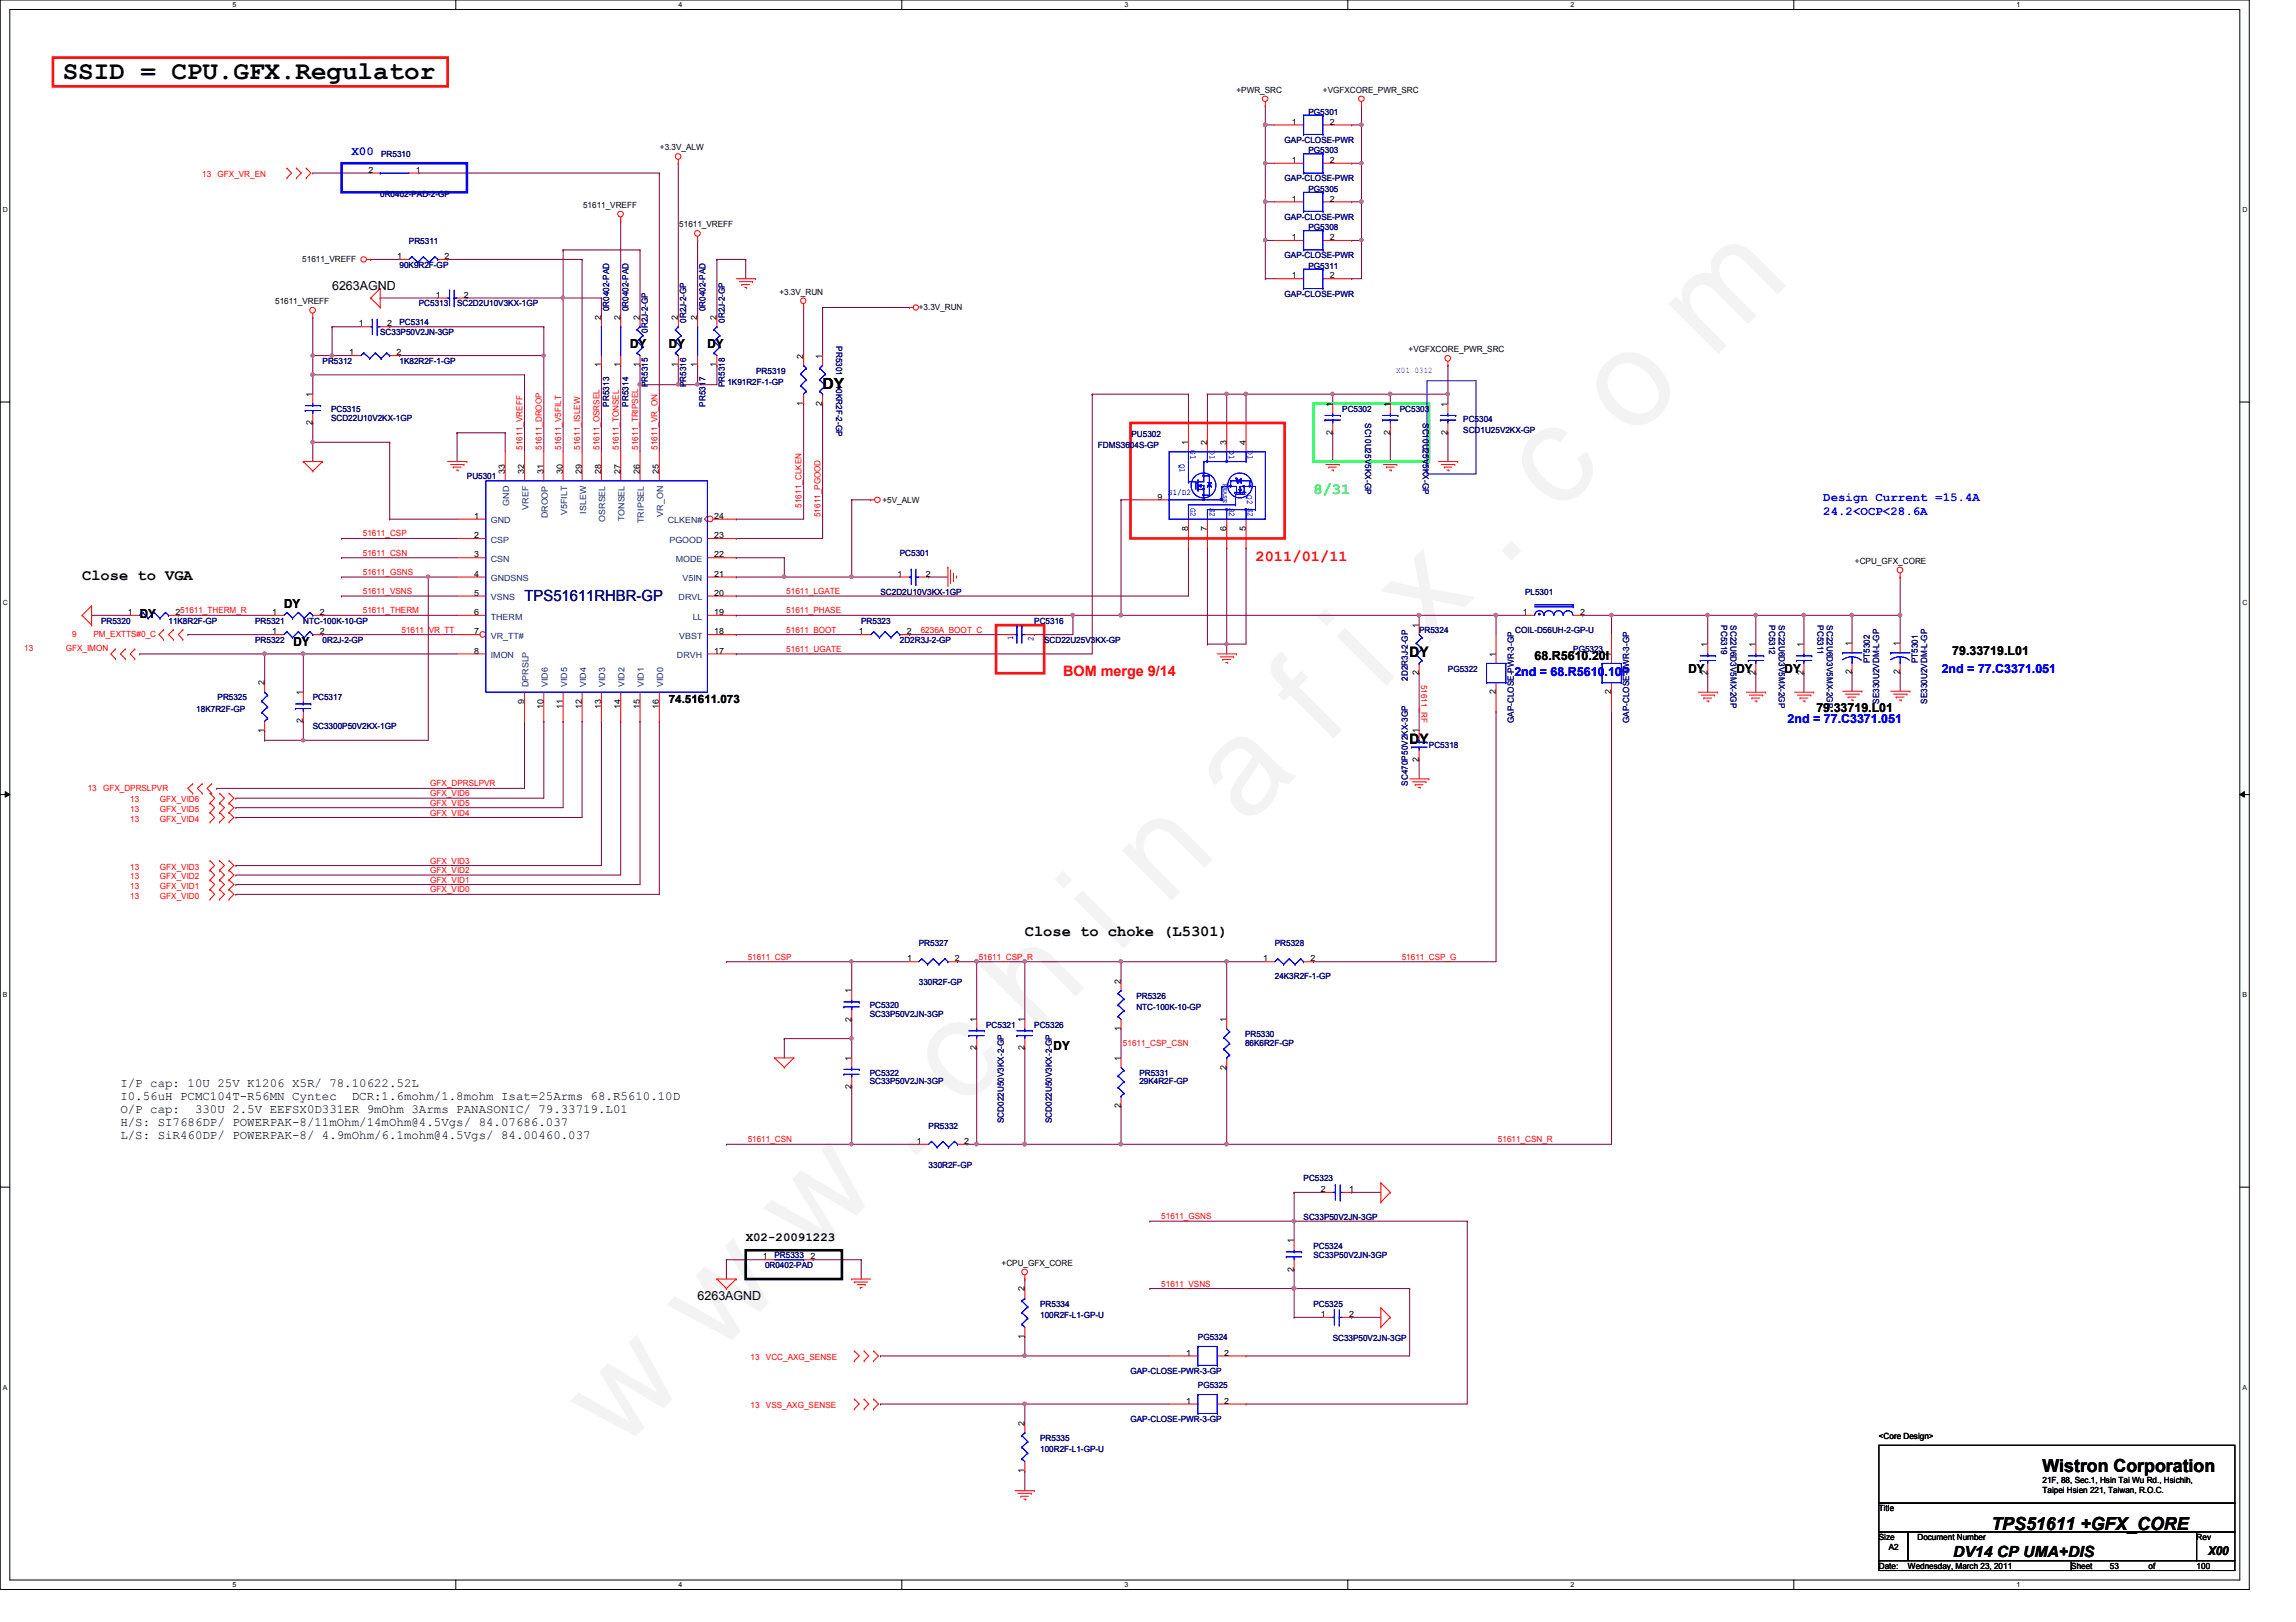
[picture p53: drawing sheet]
<svg xmlns="http://www.w3.org/2000/svg" width="297mm" height="210mm" viewBox="0 0 297 210" stroke-linecap="round" stroke-linejoin="round" font-family="sans-serif">
<defs><g id="words">
<text font-size="17.6" fill="#f0f" x="80.1" y="188" transform="rotate(-45 80.1 188)">w w w . c h i n a f i x . c o m</text>
<text font-size="3.3" x="8.1" y="10.2">SSID = CPU.GFX.Regulator</text>
<g font-size="2.3">
<text x="264.2" y="190.5">Wistron Corporation</text>
<text x="257.6" y="198">TPS51611 +GFX_CORE</text>
</g>
<g font-size="2">
<text x="106.4" y="50.4">DY</text>
<text x="10.6" y="75.1">Close to VGA</text>
<text x="132.6" y="121.1">Close to choke (L5301)</text>
<text x="252.7" y="201.5">DV14 CP UMA+DIS</text>
</g>
<text font-size="2" fill="#00ff40" x="169.9" y="63.9">8/31</text>
<text font-size="2" fill="#000080" x="67.9" y="77.7">TPS51611RHBR-GP</text>
<text font-size="2" fill="#f00" x="162.4" y="72.6">2011/01/11</text>
<text font-size="1.9" fill="#f00" x="137.5" y="87.5">BOM merge 9/14</text>
<g font-size="1.9">
<text x="182.4" y="85">DY</text>
<text x="182.4" y="96.3">DY</text>
</g>
<g font-size="1.6" fill="#00f">
<text x="45.5" y="20">X00</text>
<text x="235.9" y="64.8">Design Current =15.4A</text>
<text x="235.9" y="66.6">24.2&lt;OCP&lt;28.6A</text>
<text x="195.9" y="87.5">2nd = 68.R5610.10P</text>
<text x="251.2" y="87.1">2nd = 77.C3371.051</text>
<text x="231.3" y="93.6">2nd = 77.C3371.051</text>
</g>
<g font-size="1.6">
<text x="43" y="37.5">6263AGND</text>
<text x="81.5" y="45.1">DY</text>
<text x="86.5" y="45.1">DY</text>
<text x="91.5" y="45.1">DY</text>
<text x="18.1" y="79.9">DY</text>
<text x="36.7" y="78.7">DY</text>
<text x="38" y="83.7">DY</text>
<text x="198.5" y="85.4">68.R5610.20I</text>
<text x="218.4" y="87.1">DY</text>
<text x="224.7" y="87.1">DY</text>
<text x="230.9" y="87.1">DY</text>
<text x="252.6" y="84.8">79.33719.L01</text>
<text x="235" y="92.1">79.33719.L01</text>
<text x="136.3" y="135.9">DY</text>
<text x="15.6" y="140.6">I/P cap: 10U 25V K1206 X5R/ 78.10622.52L</text>
<text x="15.6" y="142.3">I0.56uH PCMC104T-R56MN Cyntec</text>
<text x="45.5" y="142.3">DCR:1.6mohm/1.8mohm Isat=25Arms 68.R5610.10D</text>
<text x="15.6" y="144">O/P cap:</text>
<text x="15.6" y="145.7">H/S: SI7686DP/ POWERPAK-8/11mOhm/14mOhm@4.5Vgs/ 84.07686.037</text>
<text x="15.6" y="147.4">L/S: SiR460DP/ POWERPAK-8/ 4.9mOhm/6.1mohm@4.5Vgs/ 84.00460.037</text>
<text x="25.2" y="144">330U 2.5V EEFSX0D331ER 9mOhm 3Arms PANASONIC/ 79.33719.L01</text>
<text x="96.5" y="160.7">X02-20091223</text>
<text x="90.3" y="168.2">6263AGND</text>
<text x="285.7" y="201.2">X00</text>
</g>
<text font-size="1.5" x="86.5" y="90.9">74.51611.073</text>
<g font-size="1.1">
<text x="160" y="12">+PWR_SRC</text>
<text x="171.2" y="12">+VGFXCORE_PWR_SRC</text>
<text x="167.1" y="16.1">1</text>
<text x="172" y="16.1">2</text>
<text x="47.7" y="22.4">2</text>
<text x="53.8" y="22.4">1</text>
<text x="85.4" y="19.5">+3.3V_ALW</text>
<text x="167.1" y="21.1">1</text>
<text x="172" y="21.1">2</text>
<text x="75.4" y="26.9">51611_VREFF</text>
<text x="87.9" y="29.4">51611_VREFF</text>
<text x="167.1" y="26.1">1</text>
<text x="172" y="26.1">2</text>
<text x="39.1" y="33.9">51611_VREFF</text>
<text x="51.4" y="33.5">1</text>
<text x="57.5" y="33.5">2</text>
<text x="167.1" y="31.1">1</text>
<text x="172" y="31.1">2</text>
<text x="35.6" y="39.4">51611_VREFF</text>
<text x="56.4" y="38.5">1</text>
<text x="60" y="38.5">2</text>
<text x="77.8" y="41.4" transform="rotate(-90 77.8 41.4)">2</text>
<text x="80.3" y="41.4" transform="rotate(-90 80.3 41.4)">2</text>
<text x="82.8" y="41.4" transform="rotate(-90 82.8 41.4)">2</text>
<text x="87.7" y="41.4" transform="rotate(-90 87.7 41.4)">2</text>
<text x="90.2" y="41.4" transform="rotate(-90 90.2 41.4)">2</text>
<text x="92.7" y="41.4" transform="rotate(-90 92.7 41.4)">2</text>
<text x="100.8" y="38.1">+3.3V_RUN</text>
<text x="118.9" y="40.1">+3.3V_RUN</text>
<text x="167.1" y="36">1</text>
<text x="172" y="36">2</text>
<text x="45.2" y="46">1</text>
<text x="46.4" y="42.2">1</text>
<text x="50.1" y="42.2">2</text>
<text x="51.3" y="46">2</text>
<text x="77.8" y="47.5" transform="rotate(-90 77.8 47.5)">1</text>
<text x="80.3" y="47.5" transform="rotate(-90 80.3 47.5)">1</text>
<text x="82.8" y="47.5" transform="rotate(-90 82.8 47.5)">1</text>
<text x="87.7" y="47.5" transform="rotate(-90 87.7 47.5)">1</text>
<text x="90.2" y="47.5" transform="rotate(-90 90.2 47.5)">1</text>
<text x="92.7" y="47.5" transform="rotate(-90 92.7 47.5)">1</text>
<text x="103.9" y="46.4" transform="rotate(-90 103.9 46.4)">2</text>
<text x="106.4" y="46.4" transform="rotate(-90 106.4 46.4)">1</text>
<text x="182.2" y="45.6">+VGFXCORE_PWR_SRC</text>
<text x="40.4" y="51.4" transform="rotate(-90 40.4 51.4)">1</text>
<text x="103.9" y="52.5" transform="rotate(-90 103.9 52.5)">1</text>
<text x="106.4" y="52.5" transform="rotate(-90 106.4 52.5)">2</text>
<text x="172.4" y="52.6" transform="rotate(-90 172.4 52.6)">1</text>
<text x="179.8" y="52.6" transform="rotate(-90 179.8 52.6)">1</text>
<text x="187.3" y="52.6" transform="rotate(-90 187.3 52.6)">1</text>
<text x="40.4" y="55" transform="rotate(-90 40.4 55)">2</text>
<text x="153.7" y="57.6" transform="rotate(-90 153.7 57.6)">1</text>
<text x="156.2" y="57.6" transform="rotate(-90 156.2 57.6)">2</text>
<text x="158.7" y="57.6" transform="rotate(-90 158.7 57.6)">3</text>
<text x="161.2" y="57.6" transform="rotate(-90 161.2 57.6)">4</text>
<text x="172.4" y="56.3" transform="rotate(-90 172.4 56.3)">2</text>
<text x="179.8" y="56.3" transform="rotate(-90 179.8 56.3)">2</text>
<text x="187.3" y="56.3" transform="rotate(-90 187.3 56.3)">2</text>
<text x="65.3" y="61.3" transform="rotate(-90 65.3 61.3)">33</text>
<text x="67.8" y="61.3" transform="rotate(-90 67.8 61.3)">32</text>
<text x="70.3" y="61.3" transform="rotate(-90 70.3 61.3)">31</text>
<text x="72.8" y="61.3" transform="rotate(-90 72.8 61.3)">30</text>
<text x="75.3" y="61.3" transform="rotate(-90 75.3 61.3)">29</text>
<text x="77.8" y="61.3" transform="rotate(-90 77.8 61.3)">28</text>
<text x="80.3" y="61.3" transform="rotate(-90 80.3 61.3)">27</text>
<text x="82.8" y="61.3" transform="rotate(-90 82.8 61.3)">26</text>
<text x="85.3" y="61.3" transform="rotate(-90 85.3 61.3)">25</text>
<text x="114.2" y="65.2">+5V_ALW</text>
<text x="149.7" y="64.6">9</text>
<text x="61.3" y="67.1">1</text>
<text x="61.3" y="69.6">2</text>
<text x="92.4" y="69.6">23</text>
<text x="92.4" y="67.1">24</text>
<text x="153.7" y="68.7" transform="rotate(-90 153.7 68.7)">8</text>
<text x="156.2" y="68.7" transform="rotate(-90 156.2 68.7)">7</text>
<text x="158.7" y="68.7" transform="rotate(-90 158.7 68.7)">6</text>
<text x="161.2" y="68.7" transform="rotate(-90 161.2 68.7)">5</text>
<text x="61.3" y="72.1">3</text>
<text x="61.3" y="74.6">4</text>
<text x="61.3" y="77.1">5</text>
<text x="92.4" y="77.1">20</text>
<text x="92.4" y="74.6">21</text>
<text x="92.4" y="72.1">22</text>
<text x="116.1" y="74.6">1</text>
<text x="119.8" y="74.6">2</text>
<text x="240" y="73">+CPU_GFX_CORE</text>
<text x="16.5" y="79.6">1</text>
<text x="22.7" y="79.6">251611_THERM_R</text>
<text x="35.2" y="79.6">1</text>
<text x="35.2" y="82.1">1</text>
<text x="41.4" y="79.6">2</text>
<text x="41.4" y="82.1">2</text>
<text x="61.3" y="79.6">6</text>
<text x="61.3" y="82.1">7</text>
<text x="92.4" y="82.1">18</text>
<text x="92.4" y="79.6">19</text>
<text x="111.1" y="82.1">1</text>
<text x="117.3" y="82.1">2</text>
<text x="183.6" y="81.2" transform="rotate(-90 183.6 81.2)">1</text>
<text x="197" y="79.6">1</text>
<text x="204.4" y="79.6">2</text>
<text x="220.9" y="83.7" transform="rotate(-90 220.9 83.7)">1</text>
<text x="227.1" y="83.7" transform="rotate(-90 227.1 83.7)">1</text>
<text x="233.3" y="83.7" transform="rotate(-90 233.3 83.7)">1</text>
<text x="239.6" y="83.6" transform="rotate(-90 239.6 83.6)">1</text>
<text x="245.8" y="83.6" transform="rotate(-90 245.8 83.6)">1</text>
<text x="34.2" y="88.7" transform="rotate(-90 34.2 88.7)">2</text>
<text x="39.2" y="90" transform="rotate(-90 39.2 90)">1</text>
<text x="61.3" y="84.6">8</text>
<text x="92.4" y="84.6">17</text>
<text x="183.6" y="87.4" transform="rotate(-90 183.6 87.4)">2</text>
<text x="193.5" y="89.9" transform="rotate(-90 193.5 89.9)">2</text>
<text x="193.5" y="85" transform="rotate(-90 193.5 85)">1</text>
<text x="208.4" y="89.9" transform="rotate(-90 208.4 89.9)">2</text>
<text x="208.4" y="85" transform="rotate(-90 208.4 85)">1</text>
<text x="220.9" y="87.4" transform="rotate(-90 220.9 87.4)">2</text>
<text x="227.1" y="87.4" transform="rotate(-90 227.1 87.4)">2</text>
<text x="233.3" y="87.4" transform="rotate(-90 233.3 87.4)">2</text>
<text x="239.6" y="87.2" transform="rotate(-90 239.6 87.2)">2</text>
<text x="245.8" y="87.2" transform="rotate(-90 245.8 87.2)">2</text>
<text x="34.2" y="94.9" transform="rotate(-90 34.2 94.9)">1</text>
<text x="39.2" y="93.6" transform="rotate(-90 39.2 93.6)">2</text>
<text x="67.8" y="91.1" transform="rotate(-90 67.8 91.1)">9</text>
<text x="70.3" y="91.7" transform="rotate(-90 70.3 91.7)">10</text>
<text x="72.8" y="91.7" transform="rotate(-90 72.8 91.7)">11</text>
<text x="75.3" y="91.7" transform="rotate(-90 75.3 91.7)">12</text>
<text x="77.8" y="91.7" transform="rotate(-90 77.8 91.7)">13</text>
<text x="80.3" y="91.7" transform="rotate(-90 80.3 91.7)">14</text>
<text x="82.8" y="91.7" transform="rotate(-90 82.8 91.7)">15</text>
<text x="85.3" y="91.7" transform="rotate(-90 85.3 91.7)">16</text>
<text x="183.6" y="94.9" transform="rotate(-90 183.6 94.9)">1</text>
<text x="183.6" y="98.6" transform="rotate(-90 183.6 98.6)">2</text>
<text x="117.3" y="124.4">1</text>
<text x="123.5" y="124.4">2</text>
<text x="163.4" y="124.4">1</text>
<text x="169.5" y="124.4">2</text>
<text x="110.1" y="128.5" transform="rotate(-90 110.1 128.5)">1</text>
<text x="145" y="127.3" transform="rotate(-90 145 127.3)">2</text>
<text x="110.1" y="137.2" transform="rotate(-90 110.1 137.2)">1</text>
<text x="110.1" y="132.2" transform="rotate(-90 110.1 132.2)">2</text>
<text x="126.3" y="135.9" transform="rotate(-90 126.3 135.9)">2</text>
<text x="126.3" y="132.2" transform="rotate(-90 126.3 132.2)">1</text>
<text x="132.5" y="135.9" transform="rotate(-90 132.5 135.9)">2</text>
<text x="132.5" y="132.2" transform="rotate(-90 132.5 132.2)">1</text>
<text x="145" y="137.2" transform="rotate(-90 145 137.2)">1</text>
<text x="145" y="133.4" transform="rotate(-90 145 133.4)">1</text>
<text x="158.7" y="132.2" transform="rotate(-90 158.7 132.2)">1</text>
<text x="110.1" y="140.9" transform="rotate(-90 110.1 140.9)">2</text>
<text x="145" y="143.4" transform="rotate(-90 145 143.4)">2</text>
<text x="158.7" y="138.4" transform="rotate(-90 158.7 138.4)">2</text>
<text x="118.6" y="148">1</text>
<text x="124.8" y="148">2</text>
<text x="170.9" y="154.3">2</text>
<text x="174.5" y="154.3">1</text>
<text x="167.4" y="160.9" transform="rotate(-90 167.4 160.9)">1</text>
<text x="98.7" y="163">1</text>
<text x="104.9" y="163">2</text>
<text x="129.6" y="163.8">+CPU_GFX_CORE</text>
<text x="132.5" y="167.1" transform="rotate(-90 132.5 167.1)">2</text>
<text x="167.4" y="164.5" transform="rotate(-90 167.4 164.5)">2</text>
<text x="132.5" y="173.3" transform="rotate(-90 132.5 173.3)">1</text>
<text x="170.9" y="170.4">1</text>
<text x="174.5" y="170.4">2</text>
<text x="153.5" y="175.4">1</text>
<text x="158.4" y="175.4">2</text>
<text x="132.5" y="184.5" transform="rotate(-90 132.5 184.5)">2</text>
<text x="153.5" y="181.7">1</text>
<text x="158.4" y="181.7">2</text>
<text x="132.5" y="190.7" transform="rotate(-90 132.5 190.7)">1</text>
<text x="243.1" y="186.2">&lt;Core Design&gt;</text>
<text x="264.2" y="191.9">21F, 88, Sec.1, Hsin Tai Wu Rd., Hsichih,</text>
<text x="243.1" y="195.6">Title</text>
<text x="264.2" y="193.2">Taipei Hsien 221, Taiwan, R.O.C.</text>
<text x="243.1" y="199.3">Size</text>
<text x="243.1" y="203">Date:</text>
<text x="244.3" y="200.5">A2</text>
<text x="246.8" y="203">Wednesday, March 23, 2011</text>
<text x="248.1" y="199.3">Document Number</text>
<text x="268" y="203">Sheet</text>
<text x="273" y="203">53</text>
<text x="278" y="203">of</text>
<text x="284.2" y="203">100</text>
<text x="284.2" y="199.3">Rev</text>
</g>
<g font-size="1.1" fill="#000080">
<text x="169.3" y="14.9">PG5301</text>
<text x="49.3" y="20.3">PR5310</text>
<text x="166.2" y="23.5">GAP-CLOSE-PWR</text>
<text x="166.2" y="18.5">GAP-CLOSE-PWR</text>
<text x="169.3" y="19.9">PG5303</text>
<text x="49.2" y="25.4">0R0402-PAD-2-GP</text>
<text x="166.2" y="28.4">GAP-CLOSE-PWR</text>
<text x="169.3" y="24.8">PG5305</text>
<text x="169.3" y="29.8">PG5308</text>
<text x="51.7" y="34.6">90K9R2F-GP</text>
<text x="52.9" y="31.5">PR5311</text>
<text x="166.2" y="33.4">GAP-CLOSE-PWR</text>
<text x="169.3" y="34.8">PG5311</text>
<text x="54.2" y="39.6">PC5313</text>
<text x="59.1" y="39.6">SC2D2U10V3KX-1GP</text>
<text x="78.8" y="40.3" transform="rotate(-90 78.8 40.3)">0R0402-PAD</text>
<text x="81.3" y="40.3" transform="rotate(-90 81.3 40.3)">0R0402-PAD</text>
<text x="88.8" y="41.8" transform="rotate(-90 88.8 41.8)">0R2J-2-GP</text>
<text x="91.3" y="40.3" transform="rotate(-90 91.3 40.3)">0R0402-PAD</text>
<text x="93.8" y="41.8" transform="rotate(-90 93.8 41.8)">0R2J-2-GP</text>
<text x="166.2" y="38.4">GAP-CLOSE-PWR</text>
<text x="41.7" y="47.1">PR5312</text>
<text x="49.2" y="43.3">SC33P50V2JN-3GP</text>
<text x="51.7" y="47.1">1K82R2F-1-GP</text>
<text x="51.7" y="42.1">PC5314</text>
<text x="83.8" y="43.1" transform="rotate(-90 83.8 43.1)">0R2J-2-GP</text>
<text x="108.2" y="44.8" transform="rotate(90 108.2 44.8)">PR5301</text>
<text x="42.8" y="53.3">PC5315</text>
<text x="78.8" y="52.6" transform="rotate(-90 78.8 52.6)">PR5313</text>
<text x="81.3" y="52.6" transform="rotate(-90 81.3 52.6)">PR5314</text>
<text x="83.8" y="50.1" transform="rotate(-90 83.8 50.1)">PR5315</text>
<text x="88.8" y="50.1" transform="rotate(-90 88.8 50.1)">PR5316</text>
<text x="91.3" y="52.6" transform="rotate(-90 91.3 52.6)">PR5317</text>
<text x="93.8" y="50.1" transform="rotate(-90 93.8 50.1)">PR5318</text>
<text x="94.1" y="49.8">1K91R2F-1-GP</text>
<text x="97.8" y="48.3">PR5319</text>
<text x="108.2" y="49.8" transform="rotate(90 108.2 49.8)">10KR2F-2-GP</text>
<text x="173.6" y="53.3">PC5302</text>
<text x="181.1" y="53.3">PC5303</text>
<text x="42.8" y="54.4">SCD22U10V2KX-1GP</text>
<text x="142" y="58">FDMS3604S-GP</text>
<text x="146.4" y="56.6">PU5302</text>
<text x="176.6" y="54.7" transform="rotate(90 176.6 54.7)">SC10U25V5KX-GP</text>
<text x="184.1" y="54.7" transform="rotate(90 184.1 54.7)">SC10U25V5KX-GP</text>
<text x="189.3" y="54.6">PC5304</text>
<text x="189.3" y="56">SCD1U25V2KX-GP</text>
<text x="60.4" y="62">PU5301</text>
<text x="116.4" y="72">PC5301</text>
<text x="113.9" y="77">SC2D2U10V3KX-1GP</text>
<text x="197.3" y="77">PL5301</text>
<text x="13.1" y="80.7">PR5320</text>
<text x="21.8" y="80.7">11K8R2F-GP</text>
<text x="33" y="80.7">PR5321</text>
<text x="33" y="83.2">PR5322</text>
<text x="39.2" y="80.7">NTC-100K-10-GP</text>
<text x="41.7" y="83.2">0R2J-2-GP</text>
<text x="111.4" y="80.7">PR5323</text>
<text x="116.4" y="83.2">2D2R3J-2-GP</text>
<text x="133.8" y="80.7">PC5316</text>
<text x="135.1" y="83.2">SCD22U25V3KX-GP</text>
<text x="183.6" y="82">PR5324</text>
<text x="196" y="82">COIL-D56UH-2-GP-U</text>
<text x="222.7" y="80.9" transform="rotate(90 222.7 80.9)">PC5319</text>
<text x="223.9" y="80.9" transform="rotate(90 223.9 80.9)">SC22U6D3V5MX-2GP</text>
<text x="228.9" y="80.9" transform="rotate(90 228.9 80.9)">PC5312</text>
<text x="230.1" y="80.9" transform="rotate(90 230.1 80.9)">SC22U6D3V5MX-2GP</text>
<text x="235.1" y="80.9" transform="rotate(90 235.1 80.9)">PC5311</text>
<text x="236.3" y="80.9" transform="rotate(90 236.3 80.9)">SC22U6D3V5MX-2GP</text>
<text x="182.1" y="88.1" transform="rotate(-90 182.1 88.1)">2D2R3J-2-GP</text>
<text x="187.3" y="86.9">PG5322</text>
<text x="203.5" y="84.4">PG5323</text>
<text x="241.9" y="85.9" transform="rotate(-90 241.9 85.9)">PT5302</text>
<text x="248.1" y="85.9" transform="rotate(-90 248.1 85.9)">PT5301</text>
<text x="25.4" y="92.2">18K7R2F-GP</text>
<text x="28.1" y="90.6">PR5325</text>
<text x="40.5" y="90.6">PC5317</text>
<text x="40.5" y="94.4">SC3300P50V2KX-1GP</text>
<text x="195.8" y="93.6" transform="rotate(-90 195.8 93.6)">GAP-CLOSE-PWR-3-GP</text>
<text x="210.8" y="93.6" transform="rotate(-90 210.8 93.6)">GAP-CLOSE-PWR-3-GP</text>
<text x="243.1" y="91.1" transform="rotate(-90 243.1 91.1)">SE330U2VDM-L-GP</text>
<text x="249.3" y="91.1" transform="rotate(-90 249.3 91.1)">SE330U2VDM-L-GP</text>
<text x="182.1" y="101.7" transform="rotate(-90 182.1 101.7)">SC470P50V2KX-3GP</text>
<text x="184.9" y="96.9">PC5318</text>
<text x="118.9" y="122.4">PR5327</text>
<text x="164.9" y="122.4">PR5328</text>
<text x="112.5" y="130.5">PC5320</text>
<text x="112.5" y="131.6">SC33P50V2JN-3GP</text>
<text x="118.9" y="127.5">330R2F-GP</text>
<text x="147" y="129.2">PR5326</text>
<text x="147" y="130.7">NTC-100K-10-GP</text>
<text x="164.9" y="126.7">24K3R2F-1-GP</text>
<text x="127.6" y="133">PC5321</text>
<text x="133.8" y="133">PC5326</text>
<text x="161.1" y="134.2">PR5330</text>
<text x="161.1" y="135.3">86K6R2F-GP</text>
<text x="112.5" y="139.2">PC5322</text>
<text x="112.5" y="140.3">SC33P50V2JN-3GP</text>
<text x="147.4" y="139.2">PR5331</text>
<text x="147.4" y="140.3">29K4R2F-GP</text>
<text x="120.1" y="146">PR5332</text>
<text x="129.9" y="145.4" transform="rotate(-90 129.9 145.4)">SCD022U50V3KX-2-GP</text>
<text x="136.1" y="145.4" transform="rotate(-90 136.1 145.4)">SCD022U50V3KX-2-GP</text>
<text x="120.1" y="151.1">330R2F-GP</text>
<text x="168.7" y="152.9">PC5323</text>
<text x="168.7" y="157.9">SC33P50V2JN-3GP</text>
<text x="169.9" y="161.6">PC5324</text>
<text x="99" y="164.1">0R0402-PAD</text>
<text x="100.2" y="162.9">PR5333</text>
<text x="169.9" y="162.9">SC33P50V2JN-3GP</text>
<text x="134.6" y="169.1">PR5334</text>
<text x="134.6" y="170.6">100R2F-L1-GP-U</text>
<text x="155" y="173.4">PG5324</text>
<text x="169.9" y="169.1">PC5325</text>
<text x="172.4" y="173.5">SC33P50V2JN-3GP</text>
<text x="146.3" y="177.8">GAP-CLOSE-PWR-3-GP</text>
<text x="155" y="179.7">PG5325</text>
<text x="146.3" y="184">GAP-CLOSE-PWR-3-GP</text>
<text x="134.6" y="186.5">PR5335</text>
<text x="134.6" y="188">100R2F-L1-GP-U</text>
</g>
<g font-size="1.1" fill="#f00">
<text x="26.2" y="22.9">13</text>
<text x="28.1" y="22.9">GFX_VR_EN</text>
<text x="67.6" y="58.2" transform="rotate(-90 67.6 58.2)">51611_VREFF</text>
<text x="70.1" y="58.2" transform="rotate(-90 70.1 58.2)">51611_DROOP</text>
<text x="72.6" y="58.2" transform="rotate(-90 72.6 58.2)">51611_V5FILT</text>
<text x="75.1" y="58.2" transform="rotate(-90 75.1 58.2)">51611_ISLEW</text>
<text x="77.6" y="58.2" transform="rotate(-90 77.6 58.2)">51611_OSRSEL</text>
<text x="80" y="58.2" transform="rotate(-90 80 58.2)">51611_TONSEL</text>
<text x="82.5" y="58.2" transform="rotate(-90 82.5 58.2)">51611_TRIPSEL</text>
<text x="85" y="58.2" transform="rotate(-90 85 58.2)">51611_VR_ON</text>
<text x="103.7" y="65.7" transform="rotate(-90 103.7 65.7)">51611_CLKEN</text>
<text x="46.9" y="69.4">51611_CSP</text>
<text x="46.9" y="71.9">51611_CSN</text>
<text x="106.2" y="66.9" transform="rotate(-90 106.2 66.9)">51611_PGOOD</text>
<text x="46.9" y="76.9">51611_VSNS</text>
<text x="46.9" y="74.4">51611_GSNS</text>
<text x="101.7" y="76.9">51611_LGATE</text>
<text x="9.4" y="82.4">9</text>
<text x="12.1" y="82.4">PM_EXTTS#0_C</text>
<text x="46.9" y="79.4">51611_THERM</text>
<text x="51.9" y="81.9">51611_VR_TT</text>
<text x="101.7" y="81.9">51611_BOOT</text>
<text x="101.7" y="79.4">51611_PHASE</text>
<text x="119.1" y="81.9">6236A_BOOT_C</text>
<text x="3.1" y="84.2">13</text>
<text x="8.5" y="84.2">GFX_IMON</text>
<text x="101.7" y="84.4">51611_UGATE</text>
<text x="183.9" y="88.6" transform="rotate(90 183.9 88.6)">51611_RF</text>
<text x="55.7" y="101.8">GFX_DPRSLPVR</text>
<text x="11.3" y="102.4">13</text>
<text x="13.3" y="102.4">GFX_DPRSLPVR</text>
<text x="16.8" y="106.3">13</text>
<text x="16.8" y="105.1">13</text>
<text x="16.8" y="103.8">13</text>
<text x="20.7" y="106.3">GFX_VID4</text>
<text x="20.7" y="105.1">GFX_VID5</text>
<text x="20.7" y="103.8">GFX_VID6</text>
<text x="55.7" y="104.3">GFX_VID5</text>
<text x="55.7" y="105.5">GFX_VID4</text>
<text x="55.7" y="103">GFX_VID6</text>
<text x="16.8" y="113.8">13</text>
<text x="16.8" y="112.6">13</text>
<text x="20.7" y="113.8">GFX_VID2</text>
<text x="20.7" y="112.6">GFX_VID3</text>
<text x="55.7" y="113">GFX_VID2</text>
<text x="55.7" y="111.8">GFX_VID3</text>
<text x="16.8" y="115.1">13</text>
<text x="16.8" y="116.3">13</text>
<text x="20.7" y="115.1">GFX_VID1</text>
<text x="20.7" y="116.3">GFX_VID0</text>
<text x="55.7" y="115.5">GFX_VID0</text>
<text x="55.7" y="114.2">GFX_VID1</text>
<text x="96.7" y="124.2">51611_CSP</text>
<text x="126.6" y="124.2">51611_CSP_R</text>
<text x="181.4" y="124.2">51611_CSP_G</text>
<text x="145.3" y="135.4">51611_CSP_CSN</text>
<text x="96.7" y="147.8">51611_CSN</text>
<text x="193.8" y="147.8">51611_CSN_R</text>
<text x="150.2" y="157.8">51611_GSNS</text>
<text x="150.2" y="166.5">51611_VSNS</text>
<text x="97.1" y="176">13</text>
<text x="99.1" y="176">VCC_AXG_SENSE</text>
<text x="97.1" y="182.2">13</text>
<text x="99.1" y="182.2">VSS_AXG_SENSE</text>
</g>
<g font-size="1.1" fill="#00f">
<text x="180.6" y="48.2">X01 0312</text>
<text x="152.7" y="60" transform="rotate(90 152.7 60)">Q1</text>
<text x="154" y="58.3" transform="rotate(90 154 58.3)">G1</text>
<text x="156.5" y="58.3" transform="rotate(90 156.5 58.3)">D1</text>
<text x="159" y="58.3" transform="rotate(90 159 58.3)">D1</text>
<text x="161.5" y="58.3" transform="rotate(90 161.5 58.3)">D1</text>
<text x="151.1" y="64">S1/D2</text>
<text x="154" y="65.7" transform="rotate(90 154 65.7)">G2</text>
<text x="156.5" y="65.7" transform="rotate(90 156.5 65.7)">S2</text>
<text x="159" y="65.7" transform="rotate(90 159 65.7)">S2</text>
<text x="161.3" y="64.1" transform="rotate(90 161.3 64.1)">Q2 S2</text>
<text x="131.1" y="82.8" transform="rotate(-90 131.1 82.8)">1</text>
<text x="133.7" y="82.9" transform="rotate(-90 133.7 82.9)">2</text>
</g>
<g font-size="1.1" fill="#004080">
<text x="65.9" y="65.4" transform="rotate(-90 65.9 65.4)">GND</text>
<text x="68.4" y="66" transform="rotate(-90 68.4 66)">VREF</text>
<text x="63.5" y="67.7">GND</text>
<text x="63.5" y="70.2">CSP</text>
<text x="70.9" y="67.1" transform="rotate(-90 70.9 67.1)">DROOP</text>
<text x="73.4" y="66.7" transform="rotate(-90 73.4 66.7)">V5FILT</text>
<text x="75.8" y="66.5" transform="rotate(-90 75.8 66.5)">ISLEW</text>
<text x="78.3" y="67.5" transform="rotate(-90 78.3 67.5)">OSRSEL</text>
<text x="80.8" y="67.5" transform="rotate(-90 80.8 67.5)">TONSEL</text>
<text x="83.3" y="67.7" transform="rotate(-90 83.3 67.7)">TRIPSEL</text>
<text x="85.8" y="66.8" transform="rotate(-90 85.8 66.8)">VR_ON</text>
<text x="86.4" y="67.7">CLKEN#</text>
<text x="86.6" y="70.2">PGOOD</text>
<text x="63.5" y="72.7">CSN</text>
<text x="63.5" y="75.2">GNDSNS</text>
<text x="63.5" y="77.7">VSNS</text>
<text x="87.4" y="72.7">MODE</text>
<text x="87.8" y="77.7">DRVL</text>
<text x="88.3" y="75.2">V5IN</text>
<text x="63.5" y="80.2">THERM</text>
<text x="63.5" y="82.7">VR_TT#</text>
<text x="87.9" y="82.7">VBST</text>
<text x="89.6" y="80.2">LL</text>
<text x="63.5" y="85.2">IMON</text>
<text x="68.4" y="88.9" transform="rotate(-90 68.4 88.9)">DPRSLP</text>
<text x="70.9" y="88.9" transform="rotate(-90 70.9 88.9)">VID6</text>
<text x="73.4" y="88.9" transform="rotate(-90 73.4 88.9)">VID5</text>
<text x="75.8" y="88.9" transform="rotate(-90 75.8 88.9)">VID4</text>
<text x="78.3" y="88.9" transform="rotate(-90 78.3 88.9)">VID3</text>
<text x="80.8" y="88.9" transform="rotate(-90 80.8 88.9)">VID2</text>
<text x="83.3" y="88.9" transform="rotate(-90 83.3 88.9)">VID1</text>
<text x="85.8" y="88.9" transform="rotate(-90 85.8 88.9)">VID0</text>
<text x="87.6" y="85.2">DRVH</text>
</g>
<g font-size=".9">
<text x="30.1" y=".9">5</text>
<text x="87.8" y=".9">4</text>
<text x="145.5" y=".9">3</text>
<text x="203.2" y=".9">2</text>
<text x="260.9" y=".9">1</text>
<text x=".4" y="27.4">D</text>
<text x="290.1" y="27.4">D</text>
<text x=".4" y="78.2">C</text>
<text x="290.1" y="78.2">C</text>
<text x=".4" y="129">B</text>
<text x="290.1" y="129">B</text>
<text x=".4" y="179.8">A</text>
<text x="290.1" y="179.8">A</text>
<text x="30.1" y="205.4">5</text>
<text x="87.8" y="205.4">4</text>
<text x="145.5" y="205.4">3</text>
<text x="203.2" y="205.4">2</text>
<text x="260.9" y="205.4">1</text>
</g>
<text font-size=".8" fill="#00f" x="158.2" y="62.6" transform="rotate(90 158.2 62.6)">PHASE</text>
</g></defs>
<path d="M0 0h291v205.7h-291zM1.3 1.2h288.5v203.3h-288.5z" fill="none" stroke="#000" stroke-width=".13"/>
<g fill="#fff">
<path d="M30.1 .1h.5v1h-.5z"/>
<path d="M30.1 204.6h.5v1h-.5z"/>
</g>
<path d="M59 0v1.2M59 204.5v1.2" fill="none" stroke="#000" stroke-width=".13"/>
<g fill="#fff">
<path d="M87.8 .1h.5v1h-.5z"/>
<path d="M87.8 204.6h.5v1h-.5z"/>
</g>
<path d="M116.7 0v1.2M116.7 204.5v1.2" fill="none" stroke="#000" stroke-width=".13"/>
<g fill="#fff">
<path d="M145.5 .1h.5v1h-.5z"/>
<path d="M145.5 204.6h.5v1h-.5z"/>
</g>
<path d="M174.4 0v1.2M174.4 204.5v1.2" fill="none" stroke="#000" stroke-width=".13"/>
<g fill="#fff">
<path d="M203.2 .1h.5v1h-.5z"/>
<path d="M203.2 204.6h.5v1h-.5z"/>
</g>
<path d="M232.1 0v1.2M232.1 204.5v1.2" fill="none" stroke="#000" stroke-width=".13"/>
<g fill="#fff">
<path d="M260.9 .1h.5v1h-.5z"/>
<path d="M260.9 204.6h.5v1h-.5z"/>
<path d="M.4 26.6h.6v1h-.6z"/>
<path d="M290.1 26.6h.6v1h-.6z"/>
<path d="M.4 77.4h.6v1h-.6z"/>
<path d="M290.1 77.4h.6v1h-.6z"/>
</g>
<path d="M0 52h1.3M289.8 52h1.2" fill="none" stroke="#000" stroke-width=".13"/>
<g fill="#fff">
<path d="M.4 128.2h.6v1h-.6z"/>
<path d="M290.1 128.2h.6v1h-.6z"/>
</g>
<path d="M0 102.8h1.3M.7 102.4l.6 .4-.6 .4zM289.8 102.8l.6-.4v.8zM289.8 102.8h1.2" fill="none" stroke="#000" stroke-width=".13"/>
<path d="M.7 102.4l.6 .4-.6 .4zM289.8 102.8l.6-.4v.8z" fill="#000"/>
<g fill="#fff">
<path d="M.4 179h.5v1h-.5z"/>
<path d="M290.1 179h.6v1h-.6z"/>
</g>
<path d="M0 153.6h1.3M289.8 153.6h1.2" fill="none" stroke="#000" stroke-width=".13"/>
<path d="M40.5 57.2h.1M40.5 57.2h9.9M51.7 46h.1M51.7 46h18.7" fill="none" stroke="#800040" stroke-width=".13"/>
<path d="M40.3 57h.3l.1 .2-.1 .2h-.2h-.1z" fill-rule="evenodd" fill="#f0f"/>
<path d="M40.3 57h.3l.1 .2-.1 .2h-.2h-.1z" fill="none" stroke="#f0f" stroke-width=".13"/>
<g fill="none" stroke="#800040" stroke-width=".13">
<path d="M50.4 57.2h.1M50.4 42.3h.1M50.4 57.2v10M50.4 42.3h20M44.2 69.7h.1M44.2 72.2h.1M44.2 77.1h.1M44.2 69.7h14.9M44.2 72.2h14.9M44.2 77.1h14.9M55.4 74.7h.1M55.4 74.7h3.7"/>
<path d="M39.2 84.6h.1M39.2 84.6h19.9M161.2 181.7h28.6"/>
</g>
<path d="M39 84.4h.4l.1 .2-.1 .2h-.2h-.2z" fill-rule="evenodd" fill="#f0f"/>
<path d="M39 84.4h.4l.1 .2-.1 .2h-.2h-.2z" fill="none" stroke="#f0f" stroke-width=".13"/>
<g fill="none" stroke="#800040" stroke-width=".13">
<path d="M59.1 56h.1M59.1 56v3.7M18.1 84.6h.1M18.1 84.6h21.1M34.2 84.6h.1M34.2 84.6v3.7M208.5 92.1v56M30.5 104.5h.1M30.5 105.8h.1M30.5 113.2h.1M30.5 112h.1M30.5 115.7h.1"/>
<path d="M30.5 103.3h.1M30.5 114.5h.1M30.5 104.5h42.4M30.5 105.8h44.8M30.5 113.2h49.8M30.5 112h47.3M30.5 115.7h54.8M30.5 103.3h39.9M30.5 114.5h52.3"/>
</g>
<path d="M34 84.4h.4l.1 .2-.1 .2h-.2h-.2z" fill-rule="evenodd" fill="#f0f"/>
<path d="M34 84.4h.4l.1 .2-.1 .2h-.2h-.2z" fill="none" stroke="#f0f" stroke-width=".13"/>
<g fill="none" stroke="#800040" stroke-width=".13">
<path d="M59.1 56h.1M59.1 56h6.3M65.4 56h.1M65.4 56v2.5M41.7 79.6h.1M41.7 79.6h17.4M44.2 74.7h.1M44.2 74.7h11.2M55.4 74.7h.1M55.4 74.7v21.1M34.2 94.6h.1M34.2 94.6v1.2"/>
<path d="M39.2 84.6h.1M39.2 84.6v5M158.7 148.1h49.8"/>
</g>
<path d="M55.2 74.5h.3l.1 .1-.1 .2h-.1h-.2z" fill-rule="evenodd" fill="#f0f"/>
<path d="M55.2 74.5h.3l.1 .1-.1 .2h-.1h-.2z" fill="none" stroke="#f0f" stroke-width=".13"/>
<path d="M34.2 95.8h.1M34.2 95.8h5" fill="none" stroke="#800040" stroke-width=".13"/>
<path d="M39 95.6h.4l.1 .2-.1 .1-.2 .1-.2-.1z" fill-rule="evenodd" fill="#f0f"/>
<path d="M39 95.6h.4l.1 .2-.1 .1-.2 .1-.2-.1z" fill="none" stroke="#f0f" stroke-width=".13"/>
<g fill="none" stroke="#800040" stroke-width=".13">
<path d="M163.7 13.7h.1M163.7 16.2h.1M163.7 13.7v2.5M163.7 16.2h1.2M48 33.6h.1M48 33.6h3.7M49.2 38.6h.1M49.2 38.6h7.4M163.7 21.1h.1M163.7 21.1h1.2M145 79.6h38.6M41.7 82.1h.1"/>
<path d="M41.7 82.1h17.4"/>
</g>
<path d="M163.5 16h.3l.1 .1-.1 .2-.1 .1-.2-.1z" fill-rule="evenodd" fill="#f0f"/>
<path d="M163.5 16h.3l.1 .1-.1 .2-.1 .1-.2-.1z" fill="none" stroke="#f0f" stroke-width=".13"/>
<path d="M176.1 13.7h.1M176.1 16.2h.1M176.1 13.7v7.4" fill="none" stroke="#800040" stroke-width=".13"/>
<path d="M175.9 16h.4l.1 .1-.1 .2-.2 .1-.2-.1z" fill-rule="evenodd" fill="#f0f"/>
<path d="M175.9 16h.4l.1 .1-.1 .2-.2 .1-.2-.1z" fill="none" stroke="#f0f" stroke-width=".13"/>
<path d="M163.7 16.2h.1M163.7 16.2v4.9M174.9 16.2h.1M174.9 16.2h1.2" fill="none" stroke="#800040" stroke-width=".13"/>
<path d="M163.5 16h.3l.1 .1-.1 .2-.1 .1-.2-.1z" fill-rule="evenodd" fill="#f0f"/>
<path d="M163.5 16h.3l.1 .1-.1 .2-.1 .1-.2-.1z" fill="none" stroke="#f0f" stroke-width=".13"/>
<path d="M163.7 21.1h.1M163.7 21.1v5M174.9 21.1h.1M174.9 21.1h1.2" fill="none" stroke="#800040" stroke-width=".13"/>
<path d="M163.5 21h.3l.1 .1-.1 .2h-.1h-.2z" fill-rule="evenodd" fill="#f0f"/>
<path d="M163.5 21h.3l.1 .1-.1 .2h-.1h-.2z" fill="none" stroke="#f0f" stroke-width=".13"/>
<path d="M176.1 21.1h.1M176.1 21.1v5" fill="none" stroke="#800040" stroke-width=".13"/>
<path d="M175.9 21h.4l.1 .1-.1 .2h-.2h-.2z" fill-rule="evenodd" fill="#f0f"/>
<path d="M175.9 21h.4l.1 .1-.1 .2h-.2h-.2z" fill="none" stroke="#f0f" stroke-width=".13"/>
<path d="M245.8 74.7h.1M245.8 74.7v4.9" fill="none" stroke="#800040" stroke-width=".13"/>
<path d="M245.6 79.4h.4v.2v.2h-.2h-.2z" fill-rule="evenodd" fill="#f0f"/>
<path d="M245.6 79.4h.4v.2v.2h-.2h-.2z" fill="none" stroke="#f0f" stroke-width=".13"/>
<path d="M239.6 79.6h.1M239.6 79.6h6.2" fill="none" stroke="#800040" stroke-width=".13"/>
<path d="M239.4 79.4h.3l.1 .2-.1 .2h-.1h-.2z" fill-rule="evenodd" fill="#f0f"/>
<path d="M239.4 79.4h.3l.1 .2-.1 .2h-.1h-.2z" fill="none" stroke="#f0f" stroke-width=".13"/>
<g fill="none" stroke="#800040" stroke-width=".13">
<path d="M60.4 38.6h.1M60.4 38.6h12.5M87.8 21.1h.1M87.8 21.1v20M40.5 54.7h.1M40.5 46h.1M40.5 57.2h.1M40.5 48.5h.1M40.5 46v5M40.5 54.7v5M40.5 46h2.5M11.8 79.6h.1"/>
<path d="M11.8 79.6h5M23.1 79.6h.1M23.1 79.6h12.4M95.2 79.6h43.6M95.2 77.1h58.6M233.4 79.6h6.2M24.3 82.1h.1M24.3 82.1h11.2M39.2 95.8h.1M39.2 93.3h.1M39.2 95.8h16.2M39.2 93.3v2.5"/>
<path d="M193.5 92.1v32.4"/>
</g>
<path d="M40.3 45.9h.3l.1 .1-.1 .2h-.2h-.1z" fill-rule="evenodd" fill="#f0f"/>
<path d="M40.3 45.9h.3l.1 .1-.1 .2h-.2h-.1z" fill="none" stroke="#f0f" stroke-width=".13"/>
<path d="M40.5 48.5h.1M40.5 48.5h27.4" fill="none" stroke="#800040" stroke-width=".13"/>
<path d="M40.3 48.3h.3l.1 .2-.1 .1-.2 .1-.1-.1z" fill-rule="evenodd" fill="#f0f"/>
<path d="M40.3 48.3h.3l.1 .2-.1 .1-.2 .1-.1-.1z" fill="none" stroke="#f0f" stroke-width=".13"/>
<g fill="none" stroke="#800040" stroke-width=".13">
<path d="M40.5 22.4h.1M40.5 22.4h7.5M54.2 22.4h.1M54.2 22.4h31.1M57.9 33.6h.1M57.9 33.6h17.4M85.3 22.4h.1M85.3 22.4v36.1M40.5 41.1h.1M40.5 41.1v4.9M43 46h.1M43 46h2.5"/>
<path d="M28 102h.1M28 102h39.9"/>
</g>
<path d="M42.8 45.9h.3l.1 .1-.1 .2h-.2h-.1z" fill-rule="evenodd" fill="#f0f"/>
<path d="M42.8 45.9h.3l.1 .1-.1 .2h-.2h-.1z" fill="none" stroke="#f0f" stroke-width=".13"/>
<g fill="none" stroke="#800040" stroke-width=".13">
<path d="M43 42.3h.1M43 42.3v3.7M43 42.3h3.7M141.3 51v33.6h-46.1M50.4 67.2h.1M50.4 67.2h8.7M239.6 79.6h.1M239.6 79.6v3.6M245.8 79.6h.1M245.8 79.6v3.6M239.6 87h.1M239.6 87v2.5"/>
<path d="M245.8 87h.1M245.8 87v2.5"/>
</g>
<g fill="none" stroke="#f00" stroke-width=".13">
<path d="M163.7 13.7h.1M163.7 13.2v.5M176.1 13.7h.1M176.1 13.2v.5M37.1 23h.1M37.1 21.8h.1M37.1 21.8l.6 .6-.6 .6M38.4 21.8h.1M38.4 23h.1M38.4 21.8l.6 .6-.6 .6M39.6 23h.1M39.6 21.8h.1"/>
<path d="M39.6 21.8l.6 .6-.6 .6M47.5 33.6h.5M48 33.6h.1M48 38.6h.1M48 38.6l1.2 1.2M49.2 39.8h.1M49.2 37.3h.1M49.2 37.3v2.5M49.2 37.3l-1.2 1.3M56.6 38.6h1.3M59.1 38.6h1.3M87.8 21.1h.1"/>
<path d="M87.8 20.7v.4M164.9 21.1h3.8M171.1 21.1h3.8M39.2 59.7h.1M39.2 59.7h2.5M39.2 59.7l1.3 1.3M40.5 41.1h.1M40.5 40.6v.5M41.7 59.7h.1M41.7 59.7l-1.2 1.3M57.9 59.7h2.5M60.4 59.7h.1"/>
<path d="M10.6 79.6h.1M10.6 79.6l1.2 1.3M11.8 78.4h.1M11.8 78.4v2.5M11.8 78.4l-1.2 1.2M40.5 61h.1M58.3 60.1h1.7M58.6 60.5h.1M58.6 60.5h1M59 60.8h.3M59.1 67.2h3.8M59.1 69.7h3.8"/>
<path d="M59.1 72.2h3.8M59.1 74.7h3.8M59.1 77.1h3.8M59.1 79.6h3.8M59.3 60.8h.1M60 60.1h.1M245.8 74.7h.1M245.8 74.2v.5M11.8 80.9h.1M14.9 84h.1M14.9 85.3h.1M14.9 84l-.6 .6 .6 .7"/>
<path d="M16.2 85.3h.1M16.2 84h.1M16.2 84l-.6 .6 .6 .7M17.4 84h.1M17.4 85.3h.1M17.4 84l-.6 .6 .6 .7M21.2 82.8h.1M21.2 81.5h.1M21.2 81.5l-.6 .6 .6 .7M22.4 81.5h.1M22.4 82.8h.1M22.4 81.5l-.6 .6 .6 .7"/>
<path d="M23.7 82.8h.1M23.7 81.5h.1M23.7 81.5l-.6 .6 .6 .7M238.4 89.5h2.5M238.8 89.8h1.7M239.1 90.2h.1M239.1 90.2h1M239.5 90.6h.2M239.7 90.6h.1M240.5 89.8h.1M240.9 89.5h.1M244.6 89.5h2.5"/>
<path d="M245 89.8h1.7M245.3 90.2h.1M245.3 90.2h1M245.7 90.6h.3M246 90.6h.1M246.7 89.8h.1M247.1 89.5h.1M24.9 102.7h.1M24.9 101.4h.1M24.9 101.4l-.6 .6 .6 .7M26.2 101.4h.1M26.2 102.7h.1"/>
<path d="M26.2 101.4l-.7 .6 .7 .7M27.2 115.1h.1M27.2 113.9h.1M27.2 112.6h.1M27.2 111.4h.1M27.2 106.4h.1M27.2 105.2h.1M27.2 103.9h.1M27.2 102.7h.1M27.2 116.4h.1M27.2 113.9l.6 .6-.6 .6M27.2 112.6l.6 .6-.6 .7"/>
<path d="M27.2 111.4l.6 .6-.6 .6M27.2 103.9l.6 .6-.6 .7M27.2 105.2l.6 .6-.6 .6M27.2 102.7l.6 .6-.6 .6M27.2 115.1l.6 .6-.6 .7M27.4 102.7h.1M27.4 101.4h.1M27.4 101.4l-.6 .6 .6 .7M28.4 113.9h.1M28.4 115.1h.1M28.4 112.6h.1M28.4 111.4h.1"/>
<path d="M28.4 105.2h.1M28.4 106.4h.1M28.4 103.9h.1M28.4 102.7h.1M28.4 116.4h.1M28.4 113.9l.6 .6-.6 .6M28.4 115.1l.6 .6-.6 .7M28.4 112.6l.6 .6-.6 .7M28.4 111.4l.6 .6-.6 .6M28.4 105.2l.6 .6-.6 .6M28.4 103.9l.6 .6-.6 .7M28.4 102.7l.6 .6-.6 .6"/>
<path d="M29.6 115.1h.1M29.6 113.9h.1M29.6 112.6h.1M29.6 111.4h.1M29.6 106.4h.1M29.6 105.2h.1M29.6 103.9h.1M29.6 102.7h.1M29.6 116.4h.1M29.6 112.6l.7 .6-.7 .7M29.6 113.9l.7 .6-.7 .6M29.6 111.4l.7 .6-.7 .6"/>
<path d="M29.6 102.7l.7 .6-.7 .6M29.6 105.2l.7 .6-.7 .6M29.6 103.9l.7 .6-.7 .7M29.6 115.1l.7 .6-.7 .7"/>
<circle cx="163.7" cy="12.8" r=".36"/>
<circle cx="176.1" cy="12.8" r=".36"/>
<circle cx="47.1" cy="33.6" r=".36"/>
<circle cx="87.7" cy="20.3" r=".37"/>
<circle cx="40.4" cy="40.1" r=".37"/>
<circle cx="245.8" cy="73.8" r=".37"/>
</g>
<path d="M243.1 187h46v7.5h-46zM243.1 194.5h46v3.7h-46zM243.1 198.2h3.7v3.8h-3.7zM246.8 198.2h37.4v3.8h-37.4zM284.2 198.2h4.9v3.8h-4.9zM243.1 202h24.9v1.2h-24.9zM268 202h21.1v1.2h-21.1z" fill="none" stroke="#000" stroke-width=".13"/>
<path d="M6.9 7.5h51v3.7h-51z" fill="none" stroke="#f00" stroke-width=".34"/>
<path d="M44.2 21.1h16.2v3.8h-16.2z" fill="none" stroke="#00f" stroke-width=".34"/>
<g fill="none" stroke="#00f" stroke-width=".13">
<path d="M168.7 19.9h.1M168.7 19.9v2.5M168.7 19.9h2.4M171.1 19.9h.1M171.1 19.9v2.5M57.9 38.6h.3M58.2 38.6h.1M58.2 37.5h.1M58.2 37.5v2.1M58.8 38.6h.1M58.8 39.6h.1M58.8 38.6h.3"/>
<path d="M58.8 37.5v2.1M168.7 22.4h.1M168.7 22.4h2.4M171.1 22.4h.1"/>
</g>
<circle cx="62.5" cy="82.1" r=".37" fill="#fff"/>
<g fill="none" stroke="#f00" stroke-width=".13">
<path d="M164.9 16.2h3.8M171.1 16.2h3.8M48 22.4h1.2M51.7 33.6h1.2M52.9 22.4h1.3M56.6 33.6h1.3M40.5 51v1.2M40.5 53.5v1.2M45.5 46h1.2M46.7 42.3h1.3M49.2 42.3h1.2M50.4 46h1.3"/>
<path d="M65.4 58.5v3.7M16.8 79.6h1.3M21.8 79.6h1.3M35.5 79.6h1.2M40.5 79.6h1.2M34.2 88.3v1.3M34.2 93.3v1.3M35.5 82.1h1.2M39.2 89.6v1.2M39.2 92.1v1.2M40.5 82.1h1.2M59.1 82.1h3"/>
<path d="M59.1 84.6h3.8M239.6 83.2v1.3M239.6 85.7v1.3M245.8 83.2v1.3M245.8 85.7v1.3"/>
<circle cx="62.5" cy="82.1" r=".37"/>
</g>
<g fill="none" stroke="#00f" stroke-width=".13">
<path d="M168.7 14.9h.1M168.7 17.4h.1M168.7 14.9v2.5M168.7 14.9h2.4M168.7 17.4h2.4M171.1 14.9h.1M171.1 17.4h.1M171.1 14.9v2.5M49.2 22.4h.1M49.2 22.4h3.7M53.3 33.2h.1M53.3 33.2l-.4 .4"/>
<path d="M53.3 33.2l.8 .8M54.1 34h.1M54.8 33.2h.1M54.8 33.2l-.7 .8M54.8 33.2l.7 .8M55.5 34h.1M56.3 33.2h.1M56.3 33.2l-.8 .8M56.3 33.2l.3 .4M56.6 33.6h.1M39.5 53.1h.1M39.5 52.5h2"/>
<path d="M39.5 53.1h2M40.5 52.5h.1M40.5 53.1h.1M40.5 52.2v.3M40.5 53.1v.4M41.5 52.5h.1M47.1 45.7h.1M47.1 45.7l-.4 .3M47.1 45.7l.7 .7M47.8 46.4h.1M48 42.3h.2M48.2 42.3h.1"/>
<path d="M48.2 41.3h.1M48.2 41.3v2M48.6 45.7h.1M48.6 45.7l-.8 .7M48.6 45.7l.7 .7M48.8 42.3h.1M48.8 43.3h.1M48.8 42.3h.4M48.8 41.3v2M49.3 46.4h.1M50 45.7h.1M50 45.7l-.7 .7"/>
<path d="M50 45.7l.4 .3M50.4 46h.1M18.5 79.2h.1M18.5 79.2l-.4 .4M18.5 79.2l.7 .8M19.9 79.2h.1M19.9 79.2l-.7 .8M19.9 79.2l.8 .8M21.4 79.2h.1M21.4 79.2l-.7 .8M21.4 79.2l.4 .4M21.8 79.6h.1"/>
<path d="M37.1 79.2h.1M37.1 79.2l-.4 .4M37.1 79.2l.7 .8M38.6 79.2h.1M38.6 79.2l-.8 .8M38.6 79.2l.8 .8M40.1 79.2h.1M40.1 79.2l-.7 .8M40.1 79.2l.4 .4M40.5 79.6h.1M62.9 62.2h28.6v27.4h-28.6zM19.2 80h.1"/>
<path d="M20.7 80h.1M33.9 92.2h.1M33.9 90.7h.1M33.9 92.2l.7 .8M33.9 90.7l.7 .8M34.2 89.6h.1M34.2 89.6l.4 .4M34.6 93h.1M34.6 91.5h.1M34.6 90h.1M34.6 93l-.4 .3M34.6 91.5l-.7 .7"/>
<path d="M34.6 90l-.7 .7M37.1 81.7h.1M37.1 81.7l-.4 .4M37.1 81.7l.7 .8M37.8 80h.1M37.8 82.5h.1M38.2 91.7h.1M38.2 91.1h2M38.2 91.7h2M38.6 81.7h.1M38.6 81.7l-.8 .8M38.6 81.7l.8 .8"/>
<path d="M39.2 91.1h.1M39.2 91.7h.1M39.2 90.8v.3M39.2 91.7v.4M39.4 80h.1M39.4 82.5h.1M40.1 81.7h.1M40.1 81.7l-.7 .8M40.1 81.7l.4 .4M40.2 91.1h.1M40.5 82.1h.1M238.4 84.5h.1"/>
<path d="M238.4 84.5h2.5M239.6 85.7h.1M239.6 85a1.98 1.98 0 0 0-1.2 .4M239.6 85a1.77 1.77 0 0 1 1.2 .4M239.6 85v.7M244.6 84.5h.1M244.6 84.5h2.5M245.8 85.7h.1M245.8 85a1.98 1.98 0 0 0-1.2 .4M245.8 85a1.77 1.77 0 0 1 1.2 .4M245.8 85v.7"/>
</g>
<path d="M40.3 57h.3l.1 .2-.1 .2h-.2h-.1z" fill-rule="evenodd" fill="#f0f"/>
<path d="M40.3 57h.3l.1 .2-.1 .2h-.2h-.1z" fill="none" stroke="#f0f" stroke-width=".13"/>
<path d="M39 84.4h.4l.1 .2-.1 .2h-.2h-.2z" fill-rule="evenodd" fill="#f0f"/>
<path d="M39 84.4h.4l.1 .2-.1 .2h-.2h-.2z" fill="none" stroke="#f0f" stroke-width=".13"/>
<path d="M34 84.4h.4l.1 .2-.1 .2h-.2h-.2z" fill-rule="evenodd" fill="#f0f"/>
<path d="M34 84.4h.4l.1 .2-.1 .2h-.2h-.2z" fill="none" stroke="#f0f" stroke-width=".13"/>
<path d="M55.2 74.5h.3l.1 .1-.1 .2h-.1h-.2z" fill-rule="evenodd" fill="#f0f"/>
<path d="M55.2 74.5h.3l.1 .1-.1 .2h-.1h-.2z" fill="none" stroke="#f0f" stroke-width=".13"/>
<path d="M39 95.6h.4l.1 .2-.1 .1-.2 .1-.2-.1z" fill-rule="evenodd" fill="#f0f"/>
<path d="M39 95.6h.4l.1 .2-.1 .1-.2 .1-.2-.1z" fill="none" stroke="#f0f" stroke-width=".13"/>
<path d="M163.5 16h.3l.1 .1-.1 .2-.1 .1-.2-.1z" fill-rule="evenodd" fill="#f0f"/>
<path d="M163.5 16h.3l.1 .1-.1 .2-.1 .1-.2-.1z" fill="none" stroke="#f0f" stroke-width=".13"/>
<path d="M175.9 16h.4l.1 .1-.1 .2-.2 .1-.2-.1z" fill-rule="evenodd" fill="#f0f"/>
<path d="M175.9 16h.4l.1 .1-.1 .2-.2 .1-.2-.1z" fill="none" stroke="#f0f" stroke-width=".13"/>
<path d="M163.5 16h.3l.1 .1-.1 .2-.1 .1-.2-.1z" fill-rule="evenodd" fill="#f0f"/>
<path d="M163.5 16h.3l.1 .1-.1 .2-.1 .1-.2-.1z" fill="none" stroke="#f0f" stroke-width=".13"/>
<path d="M163.5 21h.3l.1 .1-.1 .2h-.1h-.2z" fill-rule="evenodd" fill="#f0f"/>
<path d="M163.5 21h.3l.1 .1-.1 .2h-.1h-.2z" fill="none" stroke="#f0f" stroke-width=".13"/>
<path d="M175.9 21h.4l.1 .1-.1 .2h-.2h-.2z" fill-rule="evenodd" fill="#f0f"/>
<path d="M175.9 21h.4l.1 .1-.1 .2h-.2h-.2z" fill="none" stroke="#f0f" stroke-width=".13"/>
<path d="M245.6 79.4h.4v.2v.2h-.2h-.2z" fill-rule="evenodd" fill="#f0f"/>
<path d="M245.6 79.4h.4v.2v.2h-.2h-.2z" fill="none" stroke="#f0f" stroke-width=".13"/>
<path d="M239.4 79.4h.3l.1 .2-.1 .2h-.1h-.2z" fill-rule="evenodd" fill="#f0f"/>
<path d="M239.4 79.4h.3l.1 .2-.1 .2h-.1h-.2z" fill="none" stroke="#f0f" stroke-width=".13"/>
<path d="M40.3 45.9h.3l.1 .1-.1 .2h-.2h-.1z" fill-rule="evenodd" fill="#f0f"/>
<path d="M40.3 45.9h.3l.1 .1-.1 .2h-.2h-.1z" fill="none" stroke="#f0f" stroke-width=".13"/>
<path d="M40.3 48.3h.3l.1 .2-.1 .1-.2 .1-.1-.1z" fill-rule="evenodd" fill="#f0f"/>
<path d="M40.3 48.3h.3l.1 .2-.1 .1-.2 .1-.1-.1z" fill="none" stroke="#f0f" stroke-width=".13"/>
<path d="M42.8 45.9h.3l.1 .1-.1 .2h-.2h-.1z" fill-rule="evenodd" fill="#f0f"/>
<path d="M42.8 45.9h.3l.1 .1-.1 .2h-.2h-.1z" fill="none" stroke="#f0f" stroke-width=".13"/>
<use href="#words"/>
</svg>
